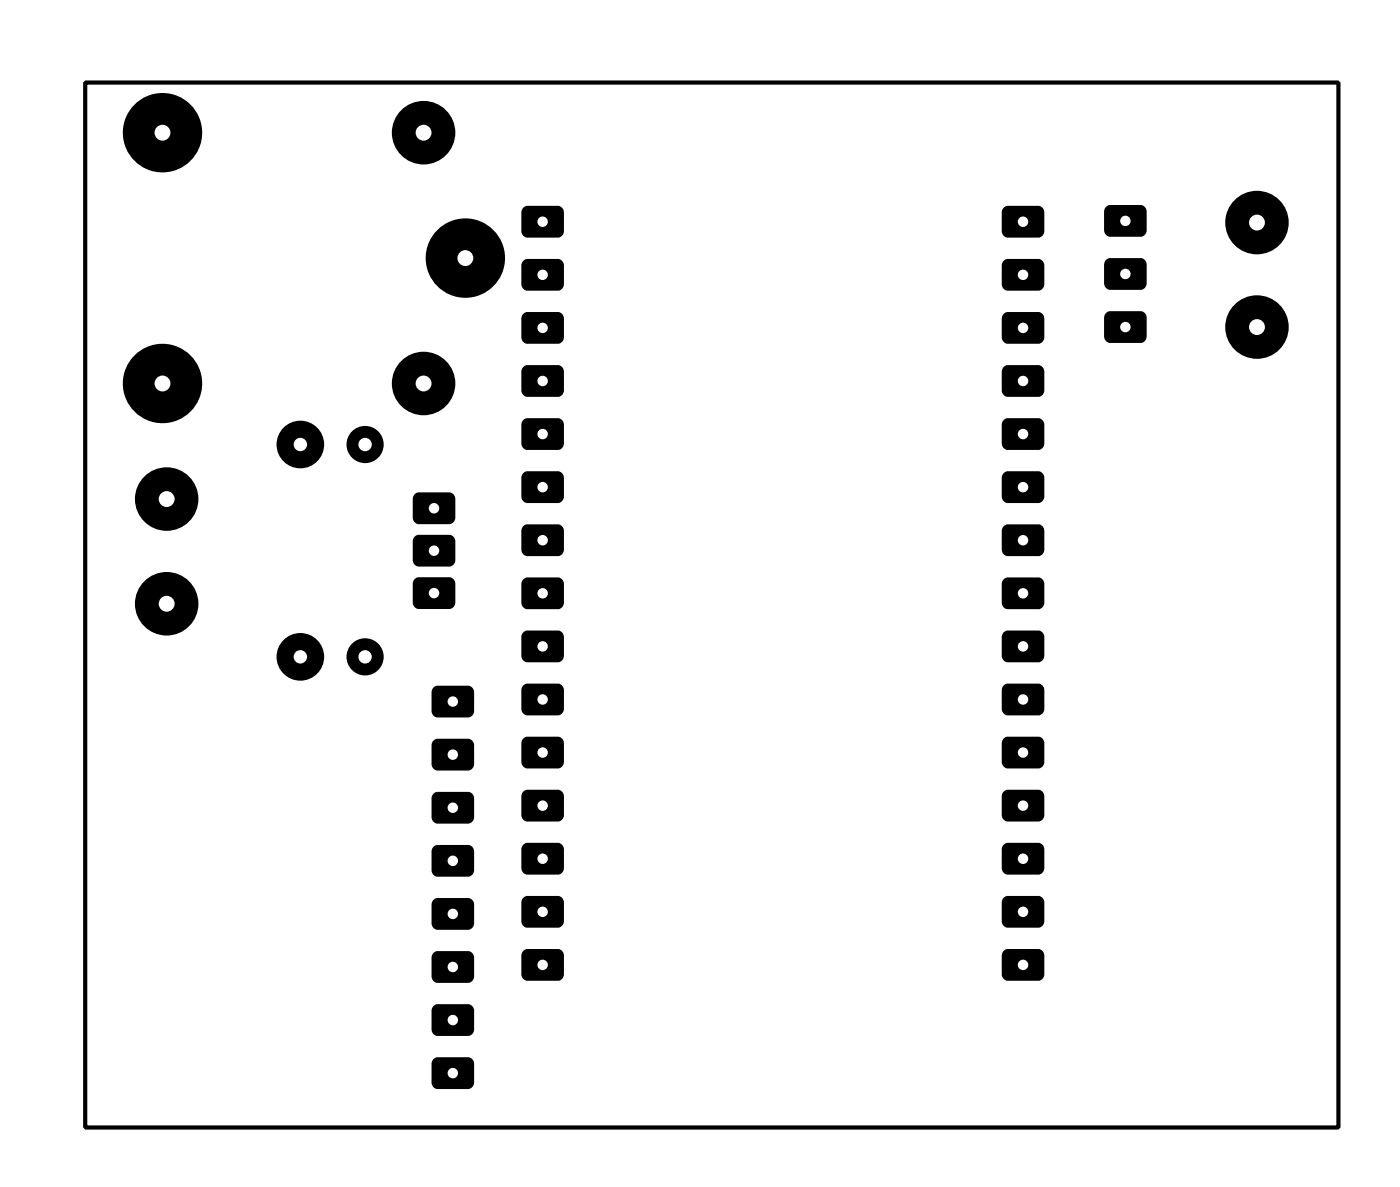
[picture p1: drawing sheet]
<svg xmlns="http://www.w3.org/2000/svg" width="67mm" height="57mm" viewBox="0 0 67 57" stroke-linecap="round" stroke-linejoin="round" font-family="sans-serif">
<path d="M25 45.5l.2-.1 1.7 .1 .1 .2-.1 1.1-.2 .1h-1.6l-.1-.3v-.9z" fill-rule="evenodd" fill="#000"/>
<circle cx="26" cy="46.2" r=".25" fill="#fff"/>
<path d="M25 43l.2-.1h1.7l.1 .3-.1 1.1-.2 .1-1.6-.1-.1-.2v-.9z" fill-rule="evenodd" fill="#000"/>
<circle cx="26" cy="43.6" r=".25" fill="#fff"/>
<path d="M25 40.4l.2-.1 1.7 .1 .1 .2-.1 1.1-.2 .1h-1.6l-.1-.3v-.9z" fill-rule="evenodd" fill="#000"/>
<circle cx="26" cy="41.1" r=".25" fill="#fff"/>
<path d="M25 37.9l.2-.1h1.7l.1 .3-.1 1.1-.2 .1h-1.6l-.1-.3v-.9z" fill-rule="evenodd" fill="#000"/>
<circle cx="26" cy="38.5" r=".25" fill="#fff"/>
<path d="M25 35.3l.2-.1 1.7 .1 .1 .2-.1 1.1-.2 .2-1.6-.1-.1-.2v-1z" fill-rule="evenodd" fill="#000"/>
<circle cx="26" cy="36" r=".25" fill="#fff"/>
<path d="M25 32.8l.2-.1 1.7 .1 .1 .2-.1 1.1-.2 .1h-1.6l-.1-.3v-.9z" fill-rule="evenodd" fill="#000"/>
<circle cx="26" cy="33.5" r=".25" fill="#fff"/>
<path d="M25 30.3l.2-.1h1.7l.1 .3-.1 1.1-.2 .1-1.6-.1-.1-.2v-.9z" fill-rule="evenodd" fill="#000"/>
<circle cx="26" cy="30.9" r=".25" fill="#fff"/>
<path d="M25 27.7l.2-.1 1.7 .1 .1 .2-.1 1.1-.2 .1h-1.6l-.1-.3v-.9z" fill-rule="evenodd" fill="#000"/>
<circle cx="26" cy="28.4" r=".25" fill="#fff"/>
<path d="M25 25.2l.2-.1h1.7l.1 .3-.1 1.1-.2 .1h-1.6l-.1-.3v-.9z" fill-rule="evenodd" fill="#000"/>
<circle cx="26" cy="25.8" r=".25" fill="#fff"/>
<path d="M25 22.6l.2-.1 1.7 .1 .1 .2-.1 1.1-.2 .2-1.6-.1-.1-.2v-1z" fill-rule="evenodd" fill="#000"/>
<circle cx="26" cy="23.3" r=".25" fill="#fff"/>
<path d="M25 20.1l.2-.1 1.7 .1 .1 .2-.1 1.1-.2 .1h-1.6l-.1-.3v-.9z" fill-rule="evenodd" fill="#000"/>
<circle cx="26" cy="20.8" r=".25" fill="#fff"/>
<path d="M25 17.6l.2-.1h1.7l.1 .3-.1 1.1-.2 .1-1.6-.1-.1-.2v-.9z" fill-rule="evenodd" fill="#000"/>
<circle cx="26" cy="18.2" r=".25" fill="#fff"/>
<path d="M25 15l.2-.1 1.7 .1 .1 .2-.1 1.1-.2 .1h-1.6l-.1-.3v-.9z" fill-rule="evenodd" fill="#000"/>
<circle cx="26" cy="15.7" r=".25" fill="#fff"/>
<path d="M25 12.5l.2-.1h1.7l.1 .3-.1 1.1-.2 .1h-1.6l-.1-.3v-.9z" fill-rule="evenodd" fill="#000"/>
<circle cx="26" cy="13.1" r=".25" fill="#fff"/>
<path d="M25 9.9l.2-.1 1.7 .1 .1 .2-.1 1.1-.2 .2-1.6-.1-.1-.2v-1z" fill-rule="evenodd" fill="#000"/>
<circle cx="26" cy="10.6" r=".25" fill="#fff"/>
<path d="M48 45.5l.2-.1 1.7 .1 .1 .2-.1 1.1-.2 .1h-1.6l-.1-.3v-.9z" fill-rule="evenodd" fill="#000"/>
<circle cx="49" cy="46.2" r=".25" fill="#fff"/>
<path d="M48 43l.2-.1h1.7l.1 .3-.1 1.1-.2 .1-1.6-.1-.1-.2v-.9z" fill-rule="evenodd" fill="#000"/>
<circle cx="49" cy="43.6" r=".25" fill="#fff"/>
<path d="M48 40.4l.2-.1 1.7 .1 .1 .2-.1 1.1-.2 .1h-1.6l-.1-.3v-.9z" fill-rule="evenodd" fill="#000"/>
<circle cx="49" cy="41.1" r=".25" fill="#fff"/>
<path d="M48 37.9l.2-.1h1.7l.1 .3-.1 1.1-.2 .1h-1.6l-.1-.3v-.9z" fill-rule="evenodd" fill="#000"/>
<circle cx="49" cy="38.5" r=".25" fill="#fff"/>
<path d="M48 35.3l.2-.1 1.7 .1 .1 .2-.1 1.1-.2 .2-1.6-.1-.1-.2v-1z" fill-rule="evenodd" fill="#000"/>
<circle cx="49" cy="36" r=".25" fill="#fff"/>
<path d="M48 32.8l.2-.1 1.7 .1 .1 .2-.1 1.1-.2 .1h-1.6l-.1-.3v-.9z" fill-rule="evenodd" fill="#000"/>
<circle cx="49" cy="33.5" r=".25" fill="#fff"/>
<path d="M48 30.3l.2-.1h1.7l.1 .3-.1 1.1-.2 .1-1.6-.1-.1-.2v-.9z" fill-rule="evenodd" fill="#000"/>
<circle cx="49" cy="30.9" r=".25" fill="#fff"/>
<path d="M48 27.7l.2-.1 1.7 .1 .1 .2-.1 1.1-.2 .1h-1.6l-.1-.3v-.9z" fill-rule="evenodd" fill="#000"/>
<circle cx="49" cy="28.4" r=".25" fill="#fff"/>
<path d="M48 25.2l.2-.1h1.7l.1 .3-.1 1.1-.2 .1h-1.6l-.1-.3v-.9z" fill-rule="evenodd" fill="#000"/>
<circle cx="49" cy="25.8" r=".25" fill="#fff"/>
<path d="M48 22.6l.2-.1 1.7 .1 .1 .2-.1 1.1-.2 .2-1.6-.1-.1-.2v-1z" fill-rule="evenodd" fill="#000"/>
<circle cx="49" cy="23.3" r=".25" fill="#fff"/>
<path d="M48 20.1l.2-.1 1.7 .1 .1 .2-.1 1.1-.2 .1h-1.6l-.1-.3v-.9z" fill-rule="evenodd" fill="#000"/>
<circle cx="49" cy="20.8" r=".25" fill="#fff"/>
<path d="M48 17.6l.2-.1h1.7l.1 .3-.1 1.1-.2 .1-1.6-.1-.1-.2v-.9z" fill-rule="evenodd" fill="#000"/>
<circle cx="49" cy="18.2" r=".25" fill="#fff"/>
<path d="M48 15l.2-.1 1.7 .1 .1 .2-.1 1.1-.2 .1h-1.6l-.1-.3v-.9z" fill-rule="evenodd" fill="#000"/>
<circle cx="49" cy="15.7" r=".25" fill="#fff"/>
<path d="M48 12.5l.2-.1h1.7l.1 .3-.1 1.1-.2 .1h-1.6l-.1-.3v-.9z" fill-rule="evenodd" fill="#000"/>
<circle cx="49" cy="13.1" r=".25" fill="#fff"/>
<path d="M48 9.9l.2-.1 1.7 .1 .1 .2-.1 1.1-.2 .2-1.6-.1-.1-.2v-1z" fill-rule="evenodd" fill="#000"/>
<circle cx="49" cy="10.6" r=".25" fill="#fff"/>
<circle cx="60.2" cy="15.7" r="1.52" fill="#000"/>
<circle cx="60.2" cy="15.6" r=".38" fill="#fff"/>
<circle cx="60.2" cy="10.7" r="1.52" fill="#000"/>
<circle cx="60.2" cy="10.6" r=".38" fill="#fff"/>
<path d="M52.9 15l.2-.1h1.7l.1 .3-.1 1.1-.2 .1h-1.6l-.1-.3v-.9z" fill-rule="evenodd" fill="#000"/>
<circle cx="53.9" cy="15.6" r=".25" fill="#fff"/>
<path d="M52.9 12.4l.2-.1 1.7 .1 .1 .2-.1 1.1-.2 .2-1.6-.1-.1-.2v-1z" fill-rule="evenodd" fill="#000"/>
<circle cx="53.9" cy="13.1" r=".25" fill="#fff"/>
<path d="M52.9 9.9l.2-.1 1.7 .1 .1 .2-.1 1.1-.2 .1h-1.6l-.1-.3v-.9z" fill-rule="evenodd" fill="#000"/>
<circle cx="53.9" cy="10.6" r=".25" fill="#fff"/>
<path d="M20.7 50.7l.2-.1h1.7l.1 .3-.1 1.1-.2 .1h-1.6l-.1-.3v-.9z" fill-rule="evenodd" fill="#000"/>
<circle cx="21.7" cy="51.3" r=".25" fill="#fff"/>
<path d="M20.7 48.1l.2-.1 1.7 .1 .1 .2-.1 1.1-.2 .2-1.6-.1-.1-.2v-1z" fill-rule="evenodd" fill="#000"/>
<circle cx="21.7" cy="48.8" r=".25" fill="#fff"/>
<path d="M20.7 45.6l.2-.1 1.7 .1 .1 .2-.1 1.1-.2 .1h-1.6l-.1-.3v-.9z" fill-rule="evenodd" fill="#000"/>
<circle cx="21.7" cy="46.3" r=".25" fill="#fff"/>
<path d="M20.7 43.1l.2-.1h1.7l.1 .3-.1 1.1-.2 .1-1.6-.1-.1-.2v-.9z" fill-rule="evenodd" fill="#000"/>
<circle cx="21.7" cy="43.7" r=".25" fill="#fff"/>
<path d="M20.7 40.5l.2-.1 1.7 .1 .1 .2-.1 1.1-.2 .1h-1.6l-.1-.3v-.9z" fill-rule="evenodd" fill="#000"/>
<circle cx="21.7" cy="41.2" r=".25" fill="#fff"/>
<path d="M20.7 38l.2-.1h1.7l.1 .3-.1 1.1-.2 .1h-1.6l-.1-.3v-.9z" fill-rule="evenodd" fill="#000"/>
<circle cx="21.7" cy="38.6" r=".25" fill="#fff"/>
<path d="M20.7 35.4l.2-.1 1.7 .1 .1 .2-.1 1.1-.2 .2-1.6-.1-.1-.2v-1z" fill-rule="evenodd" fill="#000"/>
<circle cx="21.7" cy="36.1" r=".25" fill="#fff"/>
<path d="M20.7 32.9l.2-.1 1.7 .1 .1 .2-.1 1.1-.2 .1h-1.6l-.1-.3v-.9z" fill-rule="evenodd" fill="#000"/>
<circle cx="21.7" cy="33.6" r=".25" fill="#fff"/>
<circle cx="22.3" cy="12.3" r="1.9" fill="#000"/>
<circle cx="22.3" cy="12.3" r=".38" fill="#fff"/>
<circle cx="20.3" cy="6.4" r="1.52" fill="#000"/>
<circle cx="20.3" cy="6.3" r=".38" fill="#fff"/>
<circle cx="20.3" cy="18.4" r="1.52" fill="#000"/>
<circle cx="20.3" cy="18.3" r=".38" fill="#fff"/>
<circle cx="7.8" cy="18.3" r="1.9" fill="#000"/>
<circle cx="7.8" cy="18.3" r=".38" fill="#fff"/>
<circle cx="7.8" cy="6.3" r="1.9" fill="#000"/>
<circle cx="7.8" cy="6.3" r=".38" fill="#fff"/>
<circle cx="14.4" cy="31.4" r="1.14" fill="#000"/>
<circle cx="14.4" cy="31.4" r=".32" fill="#fff"/>
<circle cx="14.4" cy="21.3" r="1.14" fill="#000"/>
<circle cx="14.4" cy="21.3" r=".32" fill="#fff"/>
<circle cx="8" cy="28.9" r="1.52" fill="#000"/>
<circle cx="8" cy="28.9" r=".38" fill="#fff"/>
<circle cx="8" cy="23.9" r="1.52" fill="#000"/>
<circle cx="8" cy="23.9" r=".38" fill="#fff"/>
<circle cx="17.5" cy="21.3" r=".89" fill="#000"/>
<circle cx="17.5" cy="21.3" r=".32" fill="#fff"/>
<circle cx="17.5" cy="31.4" r=".89" fill="#000"/>
<circle cx="17.5" cy="31.4" r=".32" fill="#fff"/>
<path d="M19.8 23.6h.2h1.7l.1 .3-.1 1-.2 .2-1.6-.1-.1-.2v-.9z" fill-rule="evenodd" fill="#000"/>
<circle cx="20.8" cy="24.3" r=".25" fill="#fff"/>
<path d="M19.8 25.7l.2-.1h1.7l.1 .3-.1 1.1-.2 .1h-1.6l-.1-.3v-.9z" fill-rule="evenodd" fill="#000"/>
<circle cx="20.8" cy="26.3" r=".25" fill="#fff"/>
<path d="M19.8 27.7l.2-.1 1.7 .1 .1 .2-.1 1.1-.2 .1h-1.6l-.1-.3v-.9z" fill-rule="evenodd" fill="#000"/>
<circle cx="20.8" cy="28.4" r=".25" fill="#fff"/>
<path d="M4.1 3.9h60v50h-60z" fill="none" stroke="#000" stroke-width=".2"/>
</svg>
